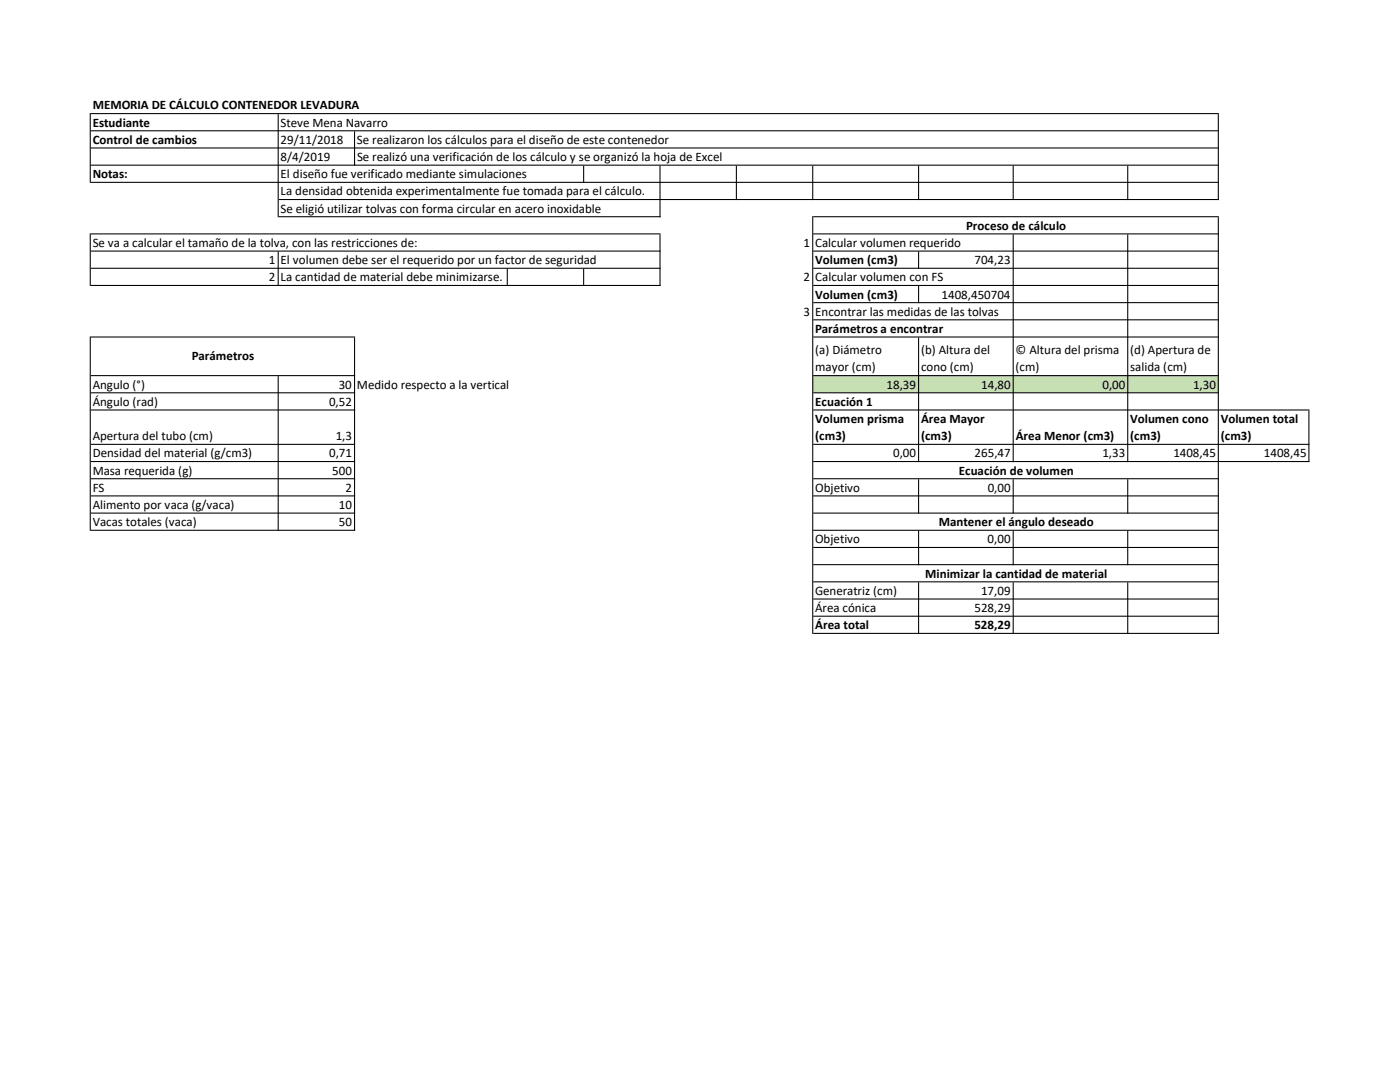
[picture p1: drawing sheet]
<svg xmlns="http://www.w3.org/2000/svg" width="279mm" height="216mm" viewBox="0 0 279 216" stroke-linecap="round" stroke-linejoin="round" font-family="sans-serif">
<defs><g id="words">
<g font-size="2.6">
<text x="18.5" y="21.8">MEMORIA DE CÁLCULO CONTENEDOR LEVADURA</text>
<text x="18.5" y="25.3">Estudiante</text>
<text x="18.5" y="28.7">Control de cambios</text>
<text x="56" y="28.7">29/11/2018</text>
<text x="56" y="25.3">Steve Mena Navarro</text>
<text x="71.2" y="28.7">Se realizaron los cálculos para el diseño de este contenedor</text>
<text x="18.5" y="35.6">Notas:</text>
<text x="56" y="32.1">8/4/2019</text>
<text x="56" y="35.6">El diseño fue verificado mediante simulaciones</text>
<text x="71.3" y="32.1">Se realizó una verificación de los cálculo y se organizó la hoja de Excel</text>
<text x="56" y="39">La densidad obtenida experimentalmente fue tomada para el cálculo.</text>
<text x="56" y="42.4">Se eligió utilizar tolvas con forma circular en acero inoxidable</text>
<text x="192.8" y="45.8">Proceso de cálculo</text>
<text x="18.5" y="49.3">Se va a calcular el tamaño de la tolva, con las restricciones de:</text>
<text x="53.7" y="52.7">1 El volumen debe ser el requerido por un factor de seguridad</text>
<text x="160.4" y="49.3">1 Calcular volumen requerido</text>
<text x="162.7" y="52.7">Volumen (cm3)</text>
<text x="194.5" y="52.7">704,23</text>
<text x="53.7" y="56.1">2 La cantidad de material debe minimizarse.</text>
<text x="160.4" y="56.1">2 Calcular volumen con FS</text>
<text x="162.7" y="59.6">Volumen (cm3)</text>
<text x="187.9" y="59.6">1408,450704</text>
<text x="160.4" y="63">3 Encontrar las medidas de las tolvas</text>
<text x="38.3" y="71.8">Parámetros</text>
<text x="162.7" y="66.4">Parámetros a encontrar</text>
<text x="162.7" y="70.7">(a) Diámetro</text>
<text x="183.8" y="70.7">(b) Altura del</text>
<text x="202.7" y="70.7">© Altura del prisma</text>
<text x="225.6" y="70.7">(d) Apertura de</text>
<text x="18.5" y="77.6">Angulo (°)</text>
<text x="67.6" y="77.6">30 Medido respecto a la vertical</text>
<text x="162.7" y="74.1">mayor (cm)</text>
<text x="176.9" y="77.6">18,39</text>
<text x="183.8" y="74.1">cono (cm)</text>
<text x="195.8" y="77.6">14,80</text>
<text x="202.7" y="74.1">(cm)</text>
<text x="220" y="77.6">0,00</text>
<text x="225.6" y="74.1">salida (cm)</text>
<text x="238.1" y="77.6">1,30</text>
<text x="18.5" y="81">Ángulo (rad)</text>
<text x="65.7" y="81">0,52</text>
<text x="162.7" y="81">Ecuación 1</text>
<text x="18.5" y="87.8">Apertura del tubo (cm)</text>
<text x="67" y="87.8">1,3</text>
<text x="162.7" y="84.4">Volumen prisma</text>
<text x="162.7" y="87.8">(cm3)</text>
<text x="183.8" y="84.4">Área Mayor</text>
<text x="183.8" y="87.8">(cm3)</text>
<text x="202.7" y="87.8">Área Menor (cm3)</text>
<text x="225.6" y="84.4">Volumen cono</text>
<text x="225.6" y="87.8">(cm3)</text>
<text x="243.6" y="84.4">Volumen total</text>
<text x="243.6" y="87.8">(cm3)</text>
<text x="18.5" y="91.3">Densidad del material (g/cm3)</text>
<text x="18.5" y="94.7">Masa requerida (g)</text>
<text x="65.7" y="91.3">0,71</text>
<text x="66.3" y="94.7">500</text>
<text x="178.3" y="91.3">0,00</text>
<text x="191.3" y="94.7">Ecuación de volumen</text>
<text x="194.5" y="91.3">265,47</text>
<text x="220" y="91.3">1,33</text>
<text x="234.2" y="91.3">1408,45</text>
<text x="252.2" y="91.3">1408,45</text>
<text x="18.5" y="98.1">FS</text>
<text x="18.5" y="101.6">Alimento por vaca (g/vaca)</text>
<text x="67.6" y="101.6">10</text>
<text x="68.9" y="98.1">2</text>
<text x="162.7" y="98.1">Objetivo</text>
<text x="197.1" y="98.1">0,00</text>
<text x="18.5" y="105">Vacas totales (vaca)</text>
<text x="67.6" y="105">50</text>
<text x="187.4" y="105">Mantener el ángulo deseado</text>
<text x="162.7" y="108.4">Objetivo</text>
<text x="197.1" y="108.4">0,00</text>
<text x="162.7" y="118.7">Generatriz (cm)</text>
<text x="184.7" y="115.3">Minimizar la cantidad de material</text>
<text x="195.8" y="118.7">17,09</text>
<text x="162.7" y="122.1">Área cónica</text>
<text x="162.7" y="125.6">Área total</text>
<text x="194.5" y="125.6">528,29</text>
<text x="194.5" y="122.1">528,29</text>
</g>
</g></defs>
<path d="M162.2 74.9h81v3.5h-81z" fill="#c6e0b4"/>
<g fill="#000">
<path d="M18.1 32.9h225.1v.2h-225.1zM18.1 36.3h225.1v.2h-225.1zM55.6 39.7h187.6v.2h-187.6zM162.3 43.1h80.9v.2h-80.9zM162.3 46.6h80.9v.2h-80.9zM162.3 50h80.9v.2h-80.9zM162.3 53.4h80.9v.2h-80.9zM162.3 56.9h80.9v.2h-80.9zM162.3 60.3h80.9v.2h-80.9zM162.3 63.7h80.9v.2h-80.9zM162.3 67.1h80.9v.3h-80.9zM162.3 74.8h80.9v.3h-80.9zM162.3 78.3h80.9v.2h-80.9zM162.3 81.7h99v.2h-99zM162.3 88.6h99v.2h-99zM162.3 92h99v.2h-99zM162.3 95.4h80.9v.2h-80.9zM162.3 98.8h80.9v.3h-80.9zM162.3 102.3h80.9v.2h-80.9zM162.3 105.7h80.9v.2h-80.9zM162.3 109.1h80.9v.2h-80.9zM162.3 112.6h80.9v.2h-80.9zM162.3 116h80.9v.2h-80.9zM162.3 119.4h80.9v.2h-80.9zM162.3 122.9h80.9v.2h-80.9zM162.3 126.3h80.9v.2h-80.9z" fill-rule="evenodd"/>
<path d="M131.6 33.1h.2v10.2h-.2zM18.1 46.6h113.7v.2h-113.7zM202.1 33.1h.2v6.8h-.2zM225 33.1h.2v6.8h-.2zM55.4 22.8h.2v20.5h-.2zM18.1 50h113.7v.2h-113.7zM183.2 33.1h.2v6.8h-.2zM116.4 33.1h.2v3.4h-.2zM18.1 53.4h113.7v.2h-113.7zM18.1 56.9h113.7v.2h-113.7zM183.2 50.2h.2v3.4h-.2z" fill-rule="evenodd"/>
<path d="M17.9 46.6h.2v10.5h-.2zM70.7 26.2h.2v6.9h-.2zM18.1 67.1h52.8v.3h-52.8zM183.2 57.1h.2v3.4h-.2zM55.4 50.2h.2v6.9h-.2zM18.1 74.8h52.8v.3h-52.8zM18.1 78.3h52.8v.2h-52.8zM18.1 81.7h52.8v.2h-52.8zM18.1 88.6h52.8v.2h-52.8zM18.1 92h52.8v.2h-52.8zM18.1 95.4h52.8v.2h-52.8zM183.2 67.4h.2v24.8h-.2zM202.1 46.8h.2v45.4h-.2zM225 46.8h.2v45.4h-.2zM18.1 98.8h52.8v.3h-52.8zM18.1 102.3h52.8v.2h-52.8zM18.1 105.7h52.8v.2h-52.8zM183.2 95.6h.2v6.9h-.2zM202.1 95.6h.2v6.9h-.2zM225 95.6h.2v6.9h-.2zM183.2 105.9h.2v6.9h-.2zM202.1 105.9h.2v6.9h-.2zM225 105.9h.2v6.9h-.2z" fill-rule="evenodd"/>
<path d="M55.6 43.1h76.2v.2h-76.2zM162.1 33.1h.2v6.8h-.2zM243 22.8h.2v17.1h-.2zM17.9 22.6h.2v13.9h-.2z" fill-rule="evenodd"/>
<path d="M17.9 67.1h.2v38.8h-.2zM55.4 75.1h.2v30.8h-.2zM243 43.3h.2v83.2h-.2zM70.7 67.4h.2v38.5h-.2zM116.4 53.6h.2v3.5h-.2zM131.6 46.8h.2v10.3h-.2zM146.9 33.1h.2v6.8h-.2zM162.1 43.1h.2v83.4h-.2zM183.2 116.2h.2v10.3h-.2zM202.1 116.2h.2v10.3h-.2zM225 116.2h.2v10.3h-.2zM101.1 53.6h.2v3.5h-.2zM261.1 81.9h.2v10.3h-.2zM18.1 22.6h225.1v.2h-225.1zM18.1 26h225.1v.2h-225.1zM18.1 29.4h225.1v.2h-225.1z" fill-rule="evenodd"/>
</g>
<use href="#words"/>
</svg>
